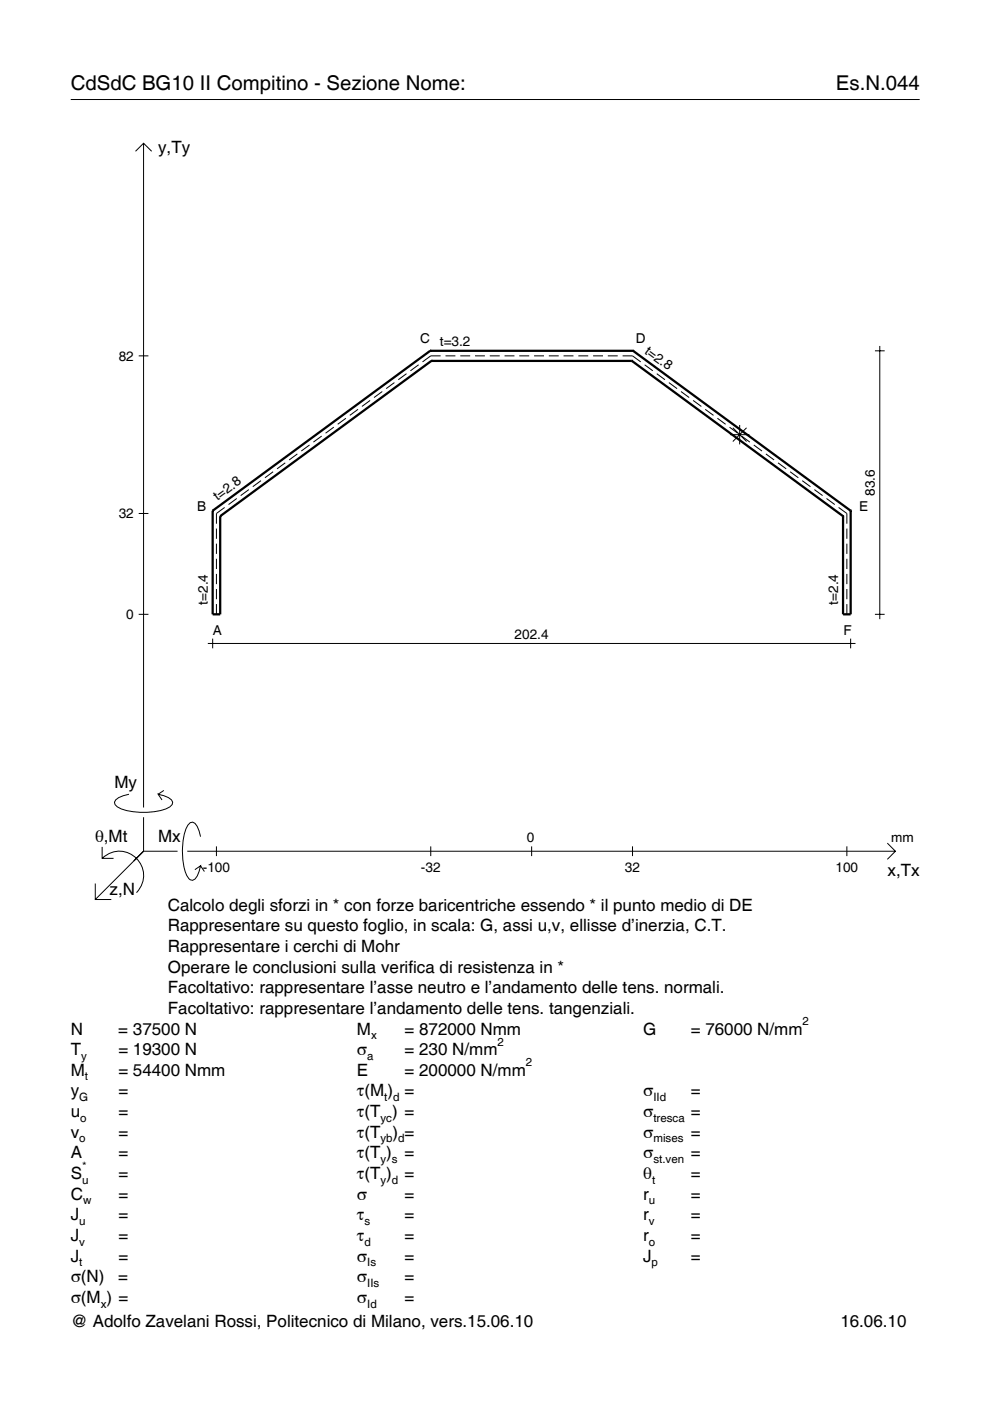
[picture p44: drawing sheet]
<svg xmlns="http://www.w3.org/2000/svg" width="210mm" height="297mm" viewBox="0 0 210 297" stroke-linecap="round" stroke-linejoin="round" font-family="sans-serif">
<defs><g id="words">
<g font-size="4.3">
<text x="15" y="19">CdSdC BG10 II Compitino - Sezione Nome:</text>
<text x="177.2" y="19">Es.N.044</text>
</g>
<g font-size="3.6">
<text x="33.5" y="32.4">y,Ty</text>
<text x="24.3" y="167.1">My</text>
<text x="20.1" y="178.4">θ,Mt</text>
<text x="33.5" y="178.4">Mx</text>
<text x="188.2" y="185.6">x,Tx</text>
<text x="23.2" y="189.7">z,N</text>
<text x="35.6" y="193.1">Calcolo degli sforzi in * con forze baricentriche essendo * il punto medio di DE</text>
<text x="35.6" y="197.5">Rappresentare su questo foglio, in scala: G, assi u,v, ellisse d’inerzia, C.T.</text>
<text x="35.6" y="201.8">Rappresentare i cerchi di Mohr</text>
<text x="35.6" y="206.2">Operare le conclusioni sulla verifica di resistenza in *</text>
<text x="35.6" y="210.6">Facoltativo: rappresentare l’asse neutro e l’andamento delle tens. normali.</text>
<text x="35.6" y="215">Facoltativo: rappresentare l’andamento delle tens. tangenziali.</text>
<text x="15" y="219.3">N</text>
<text x="25.1" y="219.3">= 37500 N</text>
<text x="75.7" y="219.3">M</text>
<text x="85.8" y="219.3">= 872000 Nmm</text>
<text x="136.4" y="219.3">G</text>
<text x="146.5" y="219.3">= 76000 N/mm</text>
<text x="15" y="223.7">T</text>
<text x="25.1" y="223.7">= 19300 N</text>
<text x="75.7" y="223.7">σ</text>
<text x="85.8" y="223.7">= 230 N/mm</text>
<text x="15" y="232.5">y</text>
<text x="15" y="228.1">M</text>
<text x="25.1" y="228.1">= 54400 Nmm</text>
<text x="25.1" y="232.5">=</text>
<text x="75.7" y="228.1">E</text>
<text x="75.7" y="232.5">τ(M ) =</text>
<text x="85.8" y="228.1">= 200000 N/mm</text>
<text x="136.4" y="232.5">σ</text>
<text x="146.5" y="232.5">=</text>
<text x="15" y="236.8">u</text>
<text x="25.1" y="236.8">=</text>
<text x="75.7" y="236.8">τ(T ) =</text>
<text x="136.4" y="236.8">σ</text>
<text x="146.5" y="236.8">=</text>
<text x="15" y="241.2">v</text>
<text x="15" y="245.6">A</text>
<text x="25.1" y="241.2">=</text>
<text x="25.1" y="245.6">=</text>
<text x="75.7" y="245.6">τ(T )</text>
<text x="75.7" y="241.2">τ(T</text>
<text x="83.3" y="241.2">) =</text>
<text x="85.8" y="245.6">=</text>
<text x="136.4" y="241.2">σ</text>
<text x="136.4" y="245.6">σ</text>
<text x="146.5" y="241.2">=</text>
<text x="146.5" y="245.6">=</text>
<text x="15" y="250">S</text>
<text x="25.1" y="250">=</text>
<text x="75.7" y="250">τ(T )</text>
<text x="85.8" y="250">=</text>
<text x="136.4" y="250">θ</text>
<text x="146.5" y="250">=</text>
<text x="15" y="254.3">C</text>
<text x="25.1" y="254.3">=</text>
<text x="75.7" y="254.3">σ</text>
<text x="85.8" y="254.3">=</text>
<text x="136.4" y="254.3">r</text>
<text x="146.5" y="254.3">=</text>
<text x="15" y="258.7">J</text>
<text x="15" y="263.1">J</text>
<text x="25.1" y="258.7">=</text>
<text x="25.1" y="263.1">=</text>
<text x="75.7" y="258.7">τ</text>
<text x="75.7" y="263.1">τ</text>
<text x="85.8" y="258.7">=</text>
<text x="85.8" y="263.1">=</text>
<text x="136.4" y="258.7">r</text>
<text x="136.4" y="263.1">r</text>
<text x="146.5" y="258.7">=</text>
<text x="146.5" y="263.1">=</text>
<text x="15" y="267.5">J</text>
<text x="25.1" y="267.5">=</text>
<text x="75.7" y="267.5">σ</text>
<text x="85.8" y="267.5">=</text>
<text x="136.4" y="267.5">J</text>
<text x="146.5" y="267.5">=</text>
<text x="15" y="271.8">σ(N)</text>
<text x="25.1" y="271.8">=</text>
<text x="75.7" y="271.8">σ</text>
<text x="85.8" y="271.8">=</text>
<text x="15" y="276.2">σ(M ) =</text>
<text x="15" y="281.4">@ Adolfo Zavelani Rossi, Politecnico di Milano, vers.15.06.10</text>
<text x="75.7" y="276.2">σ</text>
<text x="85.8" y="276.2">=</text>
<text x="178.2" y="281.4">16.06.10</text>
</g>
<g font-size="2.9">
<text x="25.2" y="76.4">82</text>
<text x="89.1" y="72.8">C</text>
<text x="93.3" y="73.3">t=3.2</text>
<text x="134.8" y="72.8">D</text>
<text x="136.5" y="74.8" transform="rotate(36 136.5 74.8)">t=2.8</text>
<text x="46.1" y="106.2" transform="rotate(-36 46.1 106.2)">t=2.8</text>
<text x="185.5" y="105.1" transform="rotate(-90 185.5 105.1)">83.6</text>
<text x="25.2" y="109.9">32</text>
<text x="41.8" y="108.4">B</text>
<text x="182.2" y="108.4">E</text>
<text x="26.8" y="131.2">0</text>
<text x="44.1" y="128.2" transform="rotate(-90 44.1 128.2)">t=2.4</text>
<text x="177.7" y="128.2" transform="rotate(-90 177.7 128.2)">t=2.4</text>
<text x="45.1" y="134.6">A</text>
<text x="109.1" y="135.4">202.4</text>
<text x="178.8" y="134.6">F</text>
<text x="111.7" y="178.4">0</text>
<text x="189" y="178.4">mm</text>
<text x="43" y="184.9">-100</text>
<text x="89.2" y="184.9">-32</text>
<text x="132.5" y="184.9">32</text>
<text x="177.2" y="184.9">100</text>
</g>
<g font-size="2.4">
<text x="78.7" y="220.3">x</text>
<text x="105.5" y="221.7">2</text>
<text x="170.2" y="217.3">2</text>
<text x="17.2" y="224.7">y</text>
<text x="77.9" y="224.7">a</text>
<text x="111.5" y="226.1">2</text>
<text x="16.8" y="233.5">G</text>
<text x="18" y="229.1">t</text>
<text x="81.5" y="233.5">t d</text>
<text x="138.5" y="233.5">IId</text>
<text x="17" y="237.8">o</text>
<text x="80.7" y="237.8">yc</text>
<text x="138.5" y="237.8">tresca</text>
<text x="16.8" y="242.2">o</text>
<text x="80.7" y="242.2">yb d</text>
<text x="138.5" y="242.2">mises</text>
<text x="17.4" y="251">u</text>
<text x="17.4" y="248">*</text>
<text x="80.7" y="246.6">y s</text>
<text x="80.7" y="251">y d</text>
<text x="138.2" y="251">t</text>
<text x="138.5" y="246.6">st.ven</text>
<text x="17.6" y="255.3">w</text>
<text x="137.6" y="255.3">u</text>
<text x="16.8" y="259.7">u</text>
<text x="77.3" y="259.7">s</text>
<text x="137.6" y="259.7">v</text>
<text x="16.8" y="264.1">v</text>
<text x="16.8" y="268.5">t</text>
<text x="77.3" y="264.1">d</text>
<text x="77.9" y="268.5">Is</text>
<text x="137.6" y="264.1">o</text>
<text x="138.2" y="268.5">p</text>
<text x="77.9" y="272.8">IIs</text>
<text x="21.4" y="277.2">x</text>
<text x="77.9" y="277.2">Id</text>
</g>
</g></defs>
<g fill="none" stroke="#000" stroke-width=".21">
<path d="M15 21.1h180M28.7 32.1l1.7-1.7 1.8 1.7M30.4 30.4v140.8M29.4 75.4h2.1M86.2 79.2l-1.8 1.3M88.8 77.3l-1.8 1.3M93.4 75.4h-2.1l-1.7 1.3M94.5 75.4h2.1M97.6 75.4h2.1M100.7 75.4h2.1M103.8 75.4h2.1M107 75.4h2.1"/>
<path d="M110.1 75.4h2.1M113.2 75.4h2.1M116.4 75.4h2.1M119.5 75.4h2.1M122.6 75.4h2.1M125.7 75.4h2.1M128.9 75.4h2.1M132 75.4h2.1l1.7 1.3M136.7 77.3l1.7 1.3M139.2 79.2l1.8 1.3M185.5 74.4h2.1M186.5 73.3v58"/>
<path d="M60.5 98.1l-1.8 1.3M63 96.2l-1.7 1.3M65.6 94.3l-1.7 1.3M68.2 92.5l-1.8 1.2M70.8 90.6l-1.8 1.2M73.3 88.7l-1.7 1.3M75.9 86.8l-1.7 1.3M78.5 84.9l-1.8 1.3M81 83l-1.7 1.3M83.6 81.1l-1.7 1.3M141.8 81.1l1.8 1.3M144.4 83l1.7 1.3"/>
<path d="M147 84.9l1.7 1.3M149.5 86.8l1.8 1.3M152.1 88.7l1.7 1.3M154.7 90.6l1.7 1.2M154.8 92.2h4.1M155.4 90.7l2.9 2.9M156.8 90.1v4.1M157.2 92.5l1.8 1.2M158.3 90.7l-2.9 2.9M159.8 94.3l1.8 1.3M162.4 96.2l1.7 1.3M165 98.1l1.7 1.3"/>
<path d="M29.4 108.9h2.1M45.9 112.1v2.1M45.9 115.3v2.1M45.9 118.5v2.1M47.6 107.6l-1.7 1.3v2.1M50.2 105.7l-1.7 1.3M52.8 103.8l-1.8 1.3M55.3 101.9l-1.7 1.3M57.9 100l-1.7 1.3M167.5 100l1.8 1.3M170.1 101.9l1.7 1.3M172.7 103.8l1.7 1.3"/>
<path d="M175.2 105.7l1.8 1.3M177.8 107.6l1.8 1.3v2.1M179.6 112.1v2.1M179.6 115.3v2.1M179.6 118.5v2.1M29.4 130.2h2.1M44.1 136.4h137.3M45.1 135.4v2.1M45.9 121.7v2.1M45.9 124.9v2.1M45.9 128.1v2.1M179.6 121.7v2.1"/>
<path d="M179.6 124.9v2.1M179.6 128.1v2.1M180.4 135.4v2.1M185.5 130.2h2.1M21.7 179.6v2.4h2.4M27.3 168.4a3.6 3.6 0 0 0-3 1.7l.1 .5a5.6 5.6 0 0 0 3.8 1.5 13.4 13.4 0 0 0 7.8-1l.5-.5 .1-.5a3.6 3.6 0 0 0-3.1-1.7l.8 1.2M30.4 173.3v7.2M34.7 167.6l-1.2 .8M42.5 177.4a3.6 3.6 0 0 0-1.7-3.1l-.5 .1a5.7 5.7 0 0 0-1.5 3.8 13.9 13.9 0 0 0 1.1 7.9l.4 .4 .5 .1a3.6 3.6 0 0 0 1.7-3l-1.2 .8M45.9 179.4v2.1M91.3 179.4v2.1M112.7 179.4v2.1"/>
<path d="M134.1 179.4v2.1M179.6 179.4v2.1M188.1 178.8l1.7 1.7-1.7 1.7M20.2 187.3v3.4h3.4M21.7 182a5.1 5.1 0 0 1 7.2 0 5.1 5.1 0 0 1 0 7.3M30.4 180.5l-10.2 10.2M30.4 180.5h7.2M39.7 180.5h150.1M42.5 183.6l.8 1.2"/>
</g>
<g fill="none" stroke="#000" stroke-width=".48">
<path d="M91.2 74.4h.1M91.2 74.4l-46.1 33.9M91.2 74.4h43M91.5 76.5h.1M91.5 76.5l-44.8 32.9M91.5 76.5h42.5M134 76.5h.1M134 76.5l44.7 32.9M134.2 74.4h.1M134.2 74.4l46.2 33.9M45.1 108.3h.1M45.1 108.3v21.9h1.6v-20.8"/>
<path d="M46.7 109.4h.1M178.7 109.4h.1M180.4 108.3h.1M180.4 108.3v21.9h-1.7v-20.8"/>
</g>
<use href="#words"/>
</svg>
